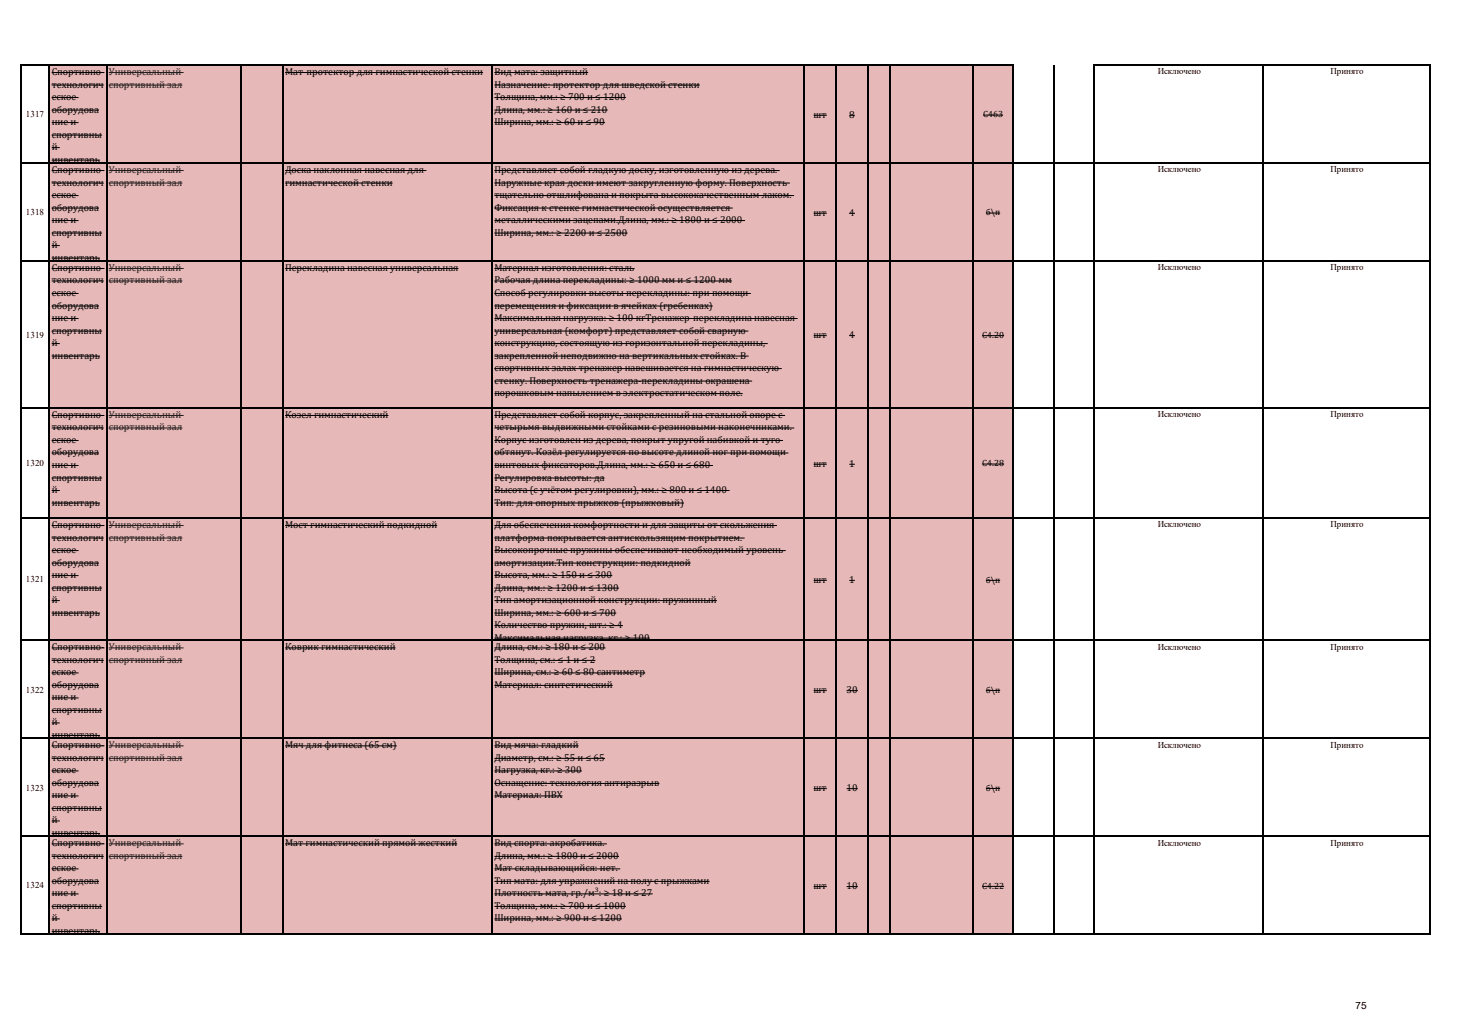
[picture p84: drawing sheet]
<svg xmlns="http://www.w3.org/2000/svg" width="297mm" height="210mm" viewBox="0 0 297 210" stroke-linecap="round" stroke-linejoin="round" font-family="sans-serif">
<defs><g id="words">
<g font-size="2">
<text x="10.5" y="15.2">Спортивно-</text>
<text x="10.5" y="17.8">технологич</text>
<text x="57.9" y="15.2">Мат-протектор для гимнастической стенки</text>
<text x="100.4" y="15.2">Вид мата: защитный</text>
<text x="100.4" y="17.8">Назначение: протектор для шведской стенки</text>
<text x="10.5" y="20.3">еское</text>
<text x="10.5" y="22.9">оборудова</text>
<text x="100.4" y="20.3">Толщина, мм.: ≥ 700 и ≤ 1200</text>
<text x="100.4" y="22.9">Длина, мм.: ≥ 160 и ≤ 210</text>
<text x="165.3" y="23.9">шт</text>
<text x="172.5" y="23.9">8</text>
<text x="10.5" y="25.4">ние и</text>
<text x="10.5" y="27.9">спортивны</text>
<text x="100.4" y="25.4">Ширина, мм.: ≥ 60 и ≤ 90</text>
<text x="10.5" y="30.5">й</text>
<text x="10.5" y="33">инвентарь</text>
<text x="10.5" y="35.1">Спортивно-</text>
<text x="57.9" y="35.1">Доска наклонная навесная для</text>
<text x="100.4" y="35.1">Представляет собой гладкую доску, изготовленную из дерева.</text>
<text x="10.5" y="37.7">технологич</text>
<text x="10.5" y="40.2">еское</text>
<text x="57.9" y="37.7">гимнастической стенки</text>
<text x="100.4" y="37.7">Наружные края доски имеют закругленную форму. Поверхность</text>
<text x="100.4" y="40.2">тщательно отшлифована и покрыта высококачественным лаком.</text>
<text x="10.5" y="42.8">оборудова</text>
<text x="10.5" y="45.3">ние и</text>
<text x="10.5" y="47.8">спортивны</text>
<text x="100.4" y="42.8">Фиксация к стенке гимнастической осуществляется</text>
<text x="100.4" y="45.3">металлическими зацепами.Длина, мм.: ≥ 1800 и ≤ 2000</text>
<text x="100.4" y="47.8">Ширина, мм.: ≥ 2200 и ≤ 2500</text>
<text x="165.3" y="43.8">шт</text>
<text x="172.5" y="43.8">4</text>
<text x="10.5" y="50.4">й</text>
<text x="10.5" y="52.9">инвентарь</text>
<text x="10.5" y="55">Спортивно-</text>
<text x="10.5" y="57.6">технологич</text>
<text x="57.9" y="55">Перекладина навесная универсальная</text>
<text x="100.4" y="55">Материал изготовления: сталь</text>
<text x="100.4" y="57.6">Рабочая длина перекладины: ≥ 1000 мм и ≤ 1200 мм</text>
<text x="10.5" y="60.1">еское</text>
<text x="10.5" y="62.7">оборудова</text>
<text x="10.5" y="65.2">ние и</text>
<text x="100.4" y="60.1">Способ регулировки высоты перекладины: при помощи</text>
<text x="100.4" y="62.7">перемещения и фиксации в ячейках (гребенках)</text>
<text x="100.4" y="65.2">Максимальная нагрузка: ≥ 100 кгТренажер-перекладина навесная</text>
<text x="10.5" y="67.8">спортивны</text>
<text x="10.5" y="70.3">й</text>
<text x="100.4" y="67.8">универсальная (комфорт) представляет собой сварную</text>
<text x="100.4" y="70.3">конструкцию, состоящую из горизонтальной перекладины,</text>
<text x="165.3" y="68.7">шт</text>
<text x="172.5" y="68.7">4</text>
<text x="10.5" y="72.8">инвентарь</text>
<text x="100.4" y="72.8">закрепленной неподвижно на вертикальных стойках. В</text>
<text x="100.4" y="75.4">спортивных залах тренажер навешивается на гимнастическую</text>
<text x="100.4" y="77.9">стенку. Поверхность тренажера-перекладины окрашена</text>
<text x="100.4" y="80.5">порошковым напылением в электростатическом поле.</text>
<text x="10.5" y="84.9">Спортивно-</text>
<text x="10.5" y="87.4">технологич</text>
<text x="10.5" y="90">еское</text>
<text x="57.9" y="84.9">Козел гимнастический</text>
<text x="100.4" y="84.9">Представляет собой корпус, закрепленный на стальной опоре с</text>
<text x="100.4" y="87.4">четырьмя выдвижными стойками с резиновыми наконечниками.</text>
<text x="100.4" y="90">Корпус изготовлен из дерева, покрыт упругой набивкой и туго</text>
<text x="10.5" y="92.5">оборудова</text>
<text x="10.5" y="95.1">ние и</text>
<text x="100.4" y="92.5">обтянут. Козёл регулируется по высоте длиной ног при помощи</text>
<text x="100.4" y="95.1">винтовых фиксаторов.Длина, мм.: ≥ 650 и ≤ 680</text>
<text x="165.3" y="94.8">шт</text>
<text x="172.5" y="94.8">1</text>
<text x="10.5" y="97.6">спортивны</text>
<text x="10.5" y="100.1">й</text>
<text x="100.4" y="97.6">Регулировка высоты: да</text>
<text x="100.4" y="100.1">Высота (с учётом регулировки), мм.: ≥ 800 и ≤ 1400</text>
<text x="10.5" y="102.7">инвентарь</text>
<text x="10.5" y="107.2">Спортивно-</text>
<text x="57.9" y="107.2">Мост гимнастический подкидной</text>
<text x="100.4" y="102.7">Тип: для опорных прыжков (прыжковый)</text>
<text x="100.4" y="107.2">Для обеспечения комфортности и для защиты от скольжения</text>
<text x="10.5" y="109.8">технологич</text>
<text x="10.5" y="112.3">еское</text>
<text x="100.4" y="109.8">платформа покрывается антискользящим покрытием.</text>
<text x="100.4" y="112.3">Высокопрочные пружины обеспечивают необходимый уровень</text>
<text x="10.5" y="114.9">оборудова</text>
<text x="10.5" y="117.4">ние и</text>
<text x="10.5" y="120">спортивны</text>
<text x="100.4" y="114.9">амортизации.Тип конструкции: подкидной</text>
<text x="100.4" y="117.4">Высота, мм.: ≥ 150 и ≤ 300</text>
<text x="100.4" y="120">Длина, мм.: ≥ 1200 и ≤ 1300</text>
<text x="165.3" y="118.4">шт</text>
<text x="172.5" y="118.4">1</text>
<text x="10.5" y="122.5">й</text>
<text x="10.5" y="125">инвентарь</text>
<text x="100.4" y="122.5">Тип амортизационной конструкции: пружинный</text>
<text x="100.4" y="125">Ширина, мм.: ≥ 600 и ≤ 700</text>
<text x="100.4" y="127.6">Количество пружин, шт.: ≥ 4</text>
<text x="100.4" y="130.1">Максимальная нагрузка, кг.: ≥ 100</text>
<text x="10.5" y="132.1">Спортивно-</text>
<text x="10.5" y="134.6">технологич</text>
<text x="10.5" y="137.2">еское</text>
<text x="57.9" y="132.1">Коврик гимнастический</text>
<text x="100.4" y="132.1">Длина, см.: ≥ 180 и ≤ 200</text>
<text x="100.4" y="134.6">Толщина, см.: ≤ 1 и ≤ 2</text>
<text x="100.4" y="137.2">Ширина, см.: ≥ 60 ≤ 80 сантиметр</text>
<text x="10.5" y="139.7">оборудова</text>
<text x="10.5" y="142.3">ние и</text>
<text x="100.4" y="139.7">Материал: синтетический</text>
<text x="165.3" y="140.8">шт</text>
<text x="172" y="140.8">30</text>
<text x="10.5" y="144.8">спортивны</text>
<text x="10.5" y="147.3">й</text>
<text x="10.5" y="149.9">инвентарь</text>
<text x="10.5" y="152">Спортивно-</text>
<text x="10.5" y="154.5">технологич</text>
<text x="57.9" y="152">Мяч для фитнеса (65 см)</text>
<text x="100.4" y="152">Вид мяча: гладкий</text>
<text x="100.4" y="154.5">Диаметр, см.: ≥ 55 и ≤ 65</text>
<text x="10.5" y="157.1">еское</text>
<text x="10.5" y="159.6">оборудова</text>
<text x="100.4" y="157.1">Нагрузка, кг.: ≥ 300</text>
<text x="100.4" y="159.6">Оснащение: технология антиразрыв</text>
<text x="165.3" y="160.7">шт</text>
<text x="172" y="160.7">10</text>
<text x="10.5" y="162.2">ние и</text>
<text x="10.5" y="164.7">спортивны</text>
<text x="10.5" y="167.3">й</text>
<text x="100.4" y="162.2">Материал: ПВХ</text>
<text x="10.5" y="169.8">инвентарь</text>
<text x="10.5" y="171.9">Спортивно-</text>
<text x="57.9" y="171.9">Мат гимнастический прямой жесткий</text>
<text x="100.4" y="171.9">Вид спорта: акробатика.</text>
<text x="10.5" y="174.4">технологич</text>
<text x="10.5" y="177">еское</text>
<text x="10.5" y="179.5">оборудова</text>
<text x="100.4" y="174.4">Длина, мм.: ≥ 1800 и ≤ 2000</text>
<text x="100.4" y="177">Мат складывающийся: нет.</text>
<text x="100.4" y="179.5">Тип мата: для упражнений на полу с прыжками</text>
<text x="10.5" y="182.1">ние и</text>
<text x="10.5" y="184.6">спортивны</text>
<text x="100.4" y="182.1">Плотность мата, гр./м³: ≥ 18 и ≤ 27</text>
<text x="100.4" y="184.6">Толщина, мм.: ≥ 700 и ≤ 1000</text>
<text x="165.3" y="180.6">шт</text>
<text x="172" y="180.6">10</text>
<text x="10.5" y="187.1">й</text>
<text x="10.5" y="189.7">инвентарь</text>
<text x="100.4" y="187.1">Ширина, мм.: ≥ 900 и ≤ 1200</text>
<text x="275.4" y="205">75</text>
</g>
<g font-size="2" fill="#1f1f1f">
<text x="22.1" y="15.2">Универсальный</text>
<text x="22.1" y="17.8">спортивный зал</text>
<text x="22.1" y="35.1">Универсальный</text>
<text x="22.1" y="37.7">спортивный зал</text>
<text x="22.1" y="55">Универсальный</text>
<text x="22.1" y="57.6">спортивный зал</text>
<text x="22.1" y="84.9">Универсальный</text>
<text x="22.1" y="87.4">спортивный зал</text>
<text x="22.1" y="107.2">Универсальный</text>
<text x="22.1" y="109.8">спортивный зал</text>
<text x="22.1" y="132.1">Универсальный</text>
<text x="22.1" y="134.6">спортивный зал</text>
<text x="22.1" y="152">Универсальный</text>
<text x="22.1" y="154.5">спортивный зал</text>
<text x="22.1" y="171.9">Универсальный</text>
<text x="22.1" y="174.4">спортивный зал</text>
</g>
<g font-size="1.8">
<text x="235.2" y="15.1">Исключено</text>
<text x="270.3" y="15.1">Принято</text>
<text x="5.2" y="23.8">1317</text>
<text x="199.7" y="23.8">С463</text>
<text x="235.2" y="35">Исключено</text>
<text x="270.3" y="35">Принято</text>
<text x="5.2" y="43.7">1318</text>
<text x="200.3" y="43.7">б\п</text>
<text x="235.2" y="54.9">Исключено</text>
<text x="270.3" y="54.9">Принято</text>
<text x="5.2" y="68.6">1319</text>
<text x="199.5" y="68.6">С4.20</text>
<text x="235.2" y="84.7">Исключено</text>
<text x="270.3" y="84.7">Принято</text>
<text x="5.2" y="94.7">1320</text>
<text x="199.5" y="94.7">С4.28</text>
<text x="235.2" y="107.1">Исключено</text>
<text x="270.3" y="107.1">Принято</text>
<text x="5.2" y="118.3">1321</text>
<text x="200.3" y="118.3">б\п</text>
<text x="235.2" y="131.9">Исключено</text>
<text x="270.3" y="131.9">Принято</text>
<text x="5.2" y="140.7">1322</text>
<text x="200.3" y="140.7">б\п</text>
<text x="235.2" y="151.8">Исключено</text>
<text x="270.3" y="151.8">Принято</text>
<text x="5.2" y="160.6">1323</text>
<text x="200.3" y="160.6">б\п</text>
<text x="235.2" y="171.7">Исключено</text>
<text x="270.3" y="171.7">Принято</text>
<text x="5.2" y="180.5">1324</text>
<text x="199.5" y="180.5">С4.22</text>
</g>
</g></defs>
<path d="M10 13.3h195.8v176.5h-195.8z" fill-rule="evenodd" fill="#e6b8b7"/>
<g fill="none" stroke="#000" stroke-width=".2">
<path d="M10.5 14.7h10.7M10.5 17.3h10.6M10.5 19.8h5.5M57.9 14.7h40.2M100.4 14.7h19.1M100.4 17.3h41.8M100.4 19.8h26.7M10.5 22.4h9.6M10.5 24.9h5.5M10.5 27.4h10.2M10.5 30h1.6M10.5 32.5h9.8"/>
<path d="M10.5 34.6h10.7M10.5 37.2h10.6M10.5 39.7h5.5M57.9 34.6h28.7M57.9 37.2h21.9M100.4 22.4h23.1M100.4 24.9h22.5M100.4 34.6h58M100.4 37.2h60.1M100.4 39.7h60.9M165.3 23.4h2.7M172.5 23.4h1.2"/>
<path d="M199.7 23.4h4.1M10.5 42.3h9.6M10.5 44.8h5.5M10.5 47.3h10.2M10.5 49.9h1.6M10.5 52.4h9.8M10.5 54.5h10.7M10.5 57.1h10.6M10.5 59.6h5.5M57.9 54.5h35.2M100.4 42.3h48.5M100.4 44.8h51"/>
<path d="M100.4 47.3h27.1M100.4 54.5h28.5M100.4 57.1h48.3M100.4 59.6h52.1M165.3 43.3h2.7M172.5 43.3h1.2M200.3 43.3h2.9M10.5 62.2h9.6M10.5 64.7h5.5M10.5 67.2h10.2M10.5 69.8h1.6M10.5 72.3h9.8"/>
<path d="M100.4 62.2h44.4M100.4 64.7h61.6M100.4 67.2h51.6M100.4 69.8h55.6M100.4 72.3h51.7M100.4 74.9h58.4M100.4 77.4h52.4M100.4 79.9h50.5M165.3 68.2h2.7M172.5 68.2h1.2M199.5 68.2h4.5M10.5 84.4h10.7"/>
<path d="M10.5 86.9h10.6M10.5 89.5h5.5M10.5 92h9.6M10.5 94.5h5.5M10.5 97.1h10.2M10.5 99.6h1.6M57.9 84.4h21M100.4 84.4h59.1M100.4 86.9h61M100.4 89.5h58.7M100.4 92h59.8M100.4 94.5h44.4"/>
<path d="M100.4 97.1h22.4M100.4 99.6h47.8M165.3 94.3h2.7M172.5 94.3h1.2M199.5 94.3h4.5M10.5 102.2h9.8M10.5 106.7h10.7M10.5 109.3h10.6M10.5 111.8h5.5M10.5 114.4h9.6M10.5 116.9h5.5M10.5 119.4h10.2"/>
<path d="M57.9 106.7h30.9M100.4 102.2h38.6M100.4 106.7h57.4M100.4 109.3h50.9M100.4 111.8h59.2M100.4 114.4h39.9M100.4 116.9h24M100.4 119.4h25.3M165.3 117.9h2.7M172.5 117.9h1.2M200.3 117.9h2.9M10.5 122h1.6"/>
<path d="M10.5 124.5h9.8M10.5 131.6h10.7M10.5 134.1h10.6M10.5 136.7h5.5M10.5 139.2h9.6M57.9 131.6h22.5M100.4 122h45.2M100.4 124.5h24.8M100.4 127.1h26.2M100.4 129.6h31.6M100.4 131.6h22.6M100.4 134.1h20.6"/>
<path d="M100.4 136.7h30.7M100.4 139.2h24.1M10.5 141.8h5.5M10.5 144.3h10.2M10.5 146.8h1.6M10.5 149.4h9.8M10.5 151.5h10.7M10.5 154h10.6M10.5 156.6h5.5M10.5 159.1h9.6M57.9 151.5h22.7M100.4 151.5h17.1"/>
<path d="M100.4 154h22.5M100.4 156.6h17.8M100.4 159.1h33.6M165.3 140.3h2.7M172 140.3h2.3M200.3 140.2h2.9M10.5 161.7h5.5M10.5 164.2h10.2M10.5 166.7h1.6M10.5 169.3h9.8M10.5 171.4h10.7M10.5 173.9h10.6"/>
<path d="M10.5 176.5h5.5M10.5 179h9.6M57.9 171.4h35M100.4 161.7h13.9M100.4 171.4h22.9M100.4 173.9h25.3M100.4 176.5h25.6M100.4 179h43.8M165.3 160.2h2.7M172 160.2h2.3M200.3 160.1h2.9M10.5 181.6h5.5"/>
<path d="M10.5 184.1h10.2M10.5 186.6h1.6M10.5 189.2h9.8M100.4 181.6h32.2M100.4 184.1h26.7M100.4 186.6h25.9M165.3 180.1h2.7M172 180.1h2.3M199.5 180h4.5"/>
</g>
<g fill="none" stroke="#1f1f1f" stroke-width=".2">
<path d="M22.1 14.7h15.2M22.1 17.3h14.9M22.1 34.6h15.2M22.1 37.2h14.9M22.1 54.5h15.2M22.1 57.1h14.9M22.1 84.4h15.2M22.1 86.9h14.9M22.1 106.7h15.2M22.1 109.3h14.9M22.1 131.6h15.2M22.1 134.1h14.9"/>
<path d="M22.1 151.5h15.2M22.1 154h14.9M22.1 171.4h15.2M22.1 173.9h14.9"/>
</g>
<g fill="none" stroke="#000" stroke-width=".21">
<path d="M4.2 13.1v176.8M4.3 13.2h201.6M10.1 13.3v176.6M21.7 13.3v176.6M48.9 13.3v176.6M57.5 13.3v176.6M100 13.3v176.6M163.3 13.3v176.6M169.9 13.3v176.6M176.3 13.3v176.6M180.9 13.3v176.6M197.7 13.3v176.6"/>
<path d="M205.8 13.3v176.6M214 13.2v176.7M222.3 13.1v176.8M222.4 13.2h68.2M256.6 13.3v176.6M290.5 13.3v176.6M4.3 33.1h286.3M4.3 53h286.3M4.3 82.8h286.3M4.3 105.2h286.3M4.3 130.1h286.3M4.3 149.9h286.3"/>
<path d="M4.3 169.9h286.3M4.3 189.8h286.3"/>
</g>
<use href="#words"/>
</svg>
